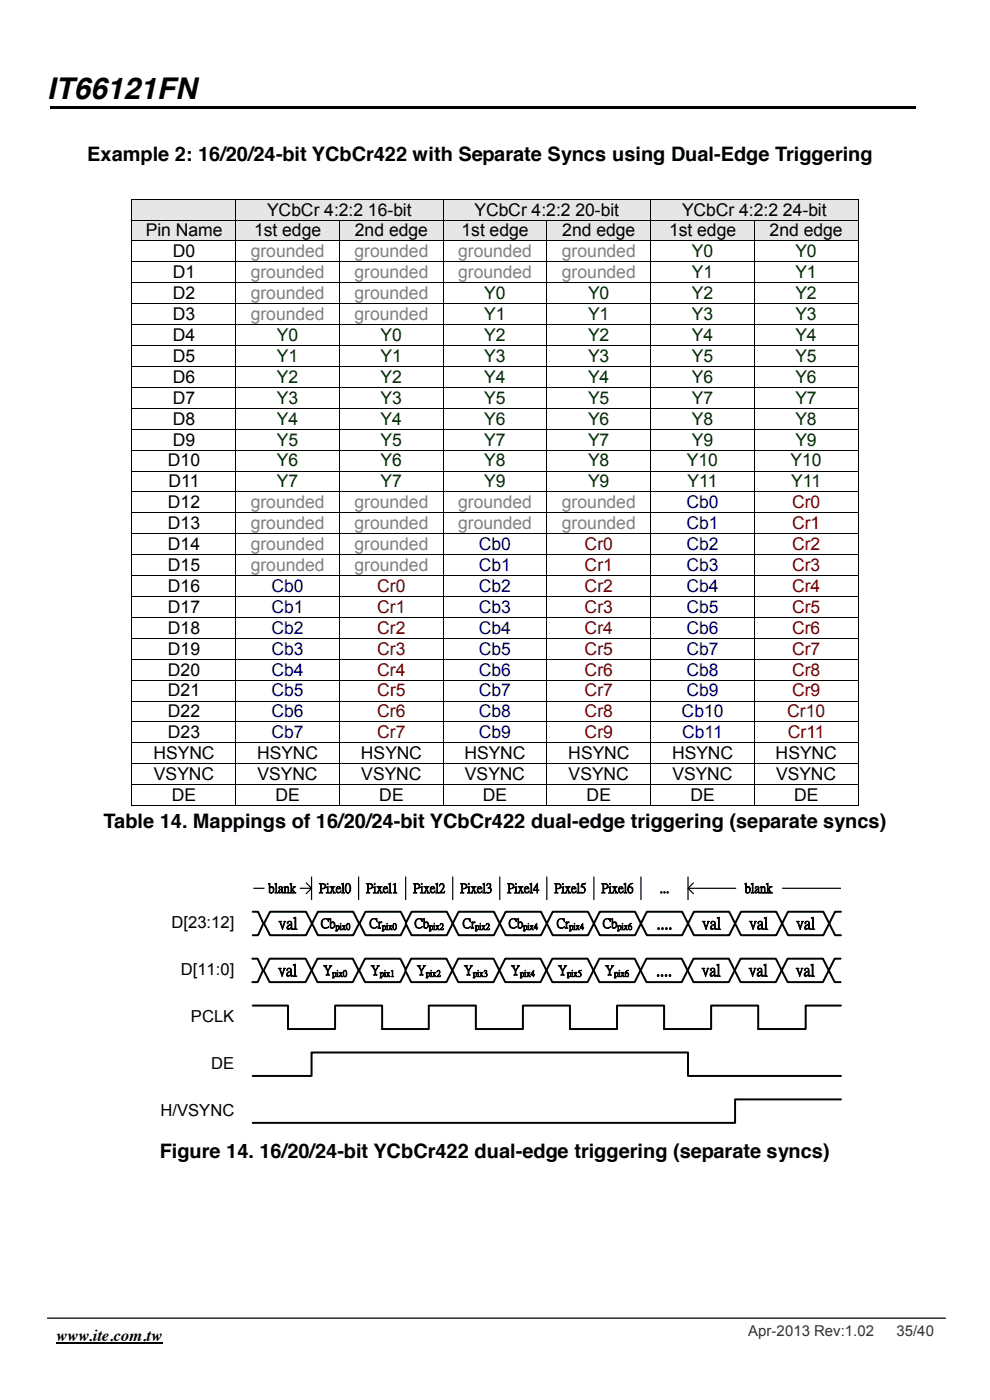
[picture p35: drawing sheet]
<svg xmlns="http://www.w3.org/2000/svg" width="210mm" height="297mm" viewBox="0 0 210 297" stroke-linecap="round" stroke-linejoin="round" font-family="sans-serif">
<defs><g id="words">
<text font-size="6.3" x="10" y="21.1">IT66121FN</text>
<g font-size="4.2">
<text x="18.5" y="34.2">Example 2: 16/20/24-bit YCbCr422 with Separate Syncs using Dual-Edge Triggering</text>
<text x="21.9" y="175.8">Table 14. Mappings of 16/20/24-bit YCbCr422 dual-edge triggering (separate syncs)</text>
<text x="33.9" y="245.6">Figure 14. 16/20/24-bit YCbCr422 dual-edge triggering (separate syncs)</text>
</g>
<g font-size="3.7">
<text x="56.6" y="45.7">YCbCr 4:2:2 16-bit</text>
<text x="100.6" y="45.7">YCbCr 4:2:2 20-bit</text>
<text x="144.7" y="45.7">YCbCr 4:2:2 24-bit</text>
<text x="30.9" y="50.2">Pin Name</text>
<text x="53.9" y="50.2">1st edge</text>
<text x="75.3" y="50.2">2nd edge</text>
<text x="97.9" y="50.2">1st edge</text>
<text x="119.3" y="50.2">2nd edge</text>
<text x="141.9" y="50.2">1st edge</text>
<text x="163.3" y="50.2">2nd edge</text>
<text x="36.7" y="54.6">D0</text>
<text x="36.7" y="59">D1</text>
<text x="36.7" y="63.5">D2</text>
<text x="36.7" y="67.9">D3</text>
<text x="36.7" y="72.4">D4</text>
<text x="36.7" y="76.8">D5</text>
<text x="36.7" y="81.2">D6</text>
<text x="36.7" y="85.6">D7</text>
<text x="36.7" y="90.1">D8</text>
<text x="36.7" y="94.5">D9</text>
<text x="35.6" y="99">D10</text>
<text x="35.6" y="107.8">D12</text>
<text x="35.8" y="103.4">D11</text>
<text x="35.6" y="112.3">D13</text>
<text x="35.6" y="116.7">D14</text>
<text x="35.6" y="121.1">D15</text>
<text x="35.6" y="125.6">D16</text>
<text x="35.6" y="130">D17</text>
<text x="35.6" y="134.5">D18</text>
<text x="35.6" y="138.9">D19</text>
<text x="35.6" y="143.3">D20</text>
<text x="35.6" y="147.8">D21</text>
<text x="35.6" y="152.2">D22</text>
<text x="32.6" y="161.1">HSYNC</text>
<text x="35.6" y="156.7">D23</text>
<text x="54.5" y="161.1">HSYNC</text>
<text x="76.6" y="161.1">HSYNC</text>
<text x="98.5" y="161.1">HSYNC</text>
<text x="120.5" y="161.1">HSYNC</text>
<text x="142.6" y="161.1">HSYNC</text>
<text x="164.5" y="161.1">HSYNC</text>
<text x="32.6" y="165.5">VSYNC</text>
<text x="54.6" y="165.5">VSYNC</text>
<text x="76.6" y="165.5">VSYNC</text>
<text x="98.6" y="165.5">VSYNC</text>
<text x="120.6" y="165.5">VSYNC</text>
<text x="142.6" y="165.5">VSYNC</text>
<text x="164.6" y="165.5">VSYNC</text>
<text x="36.5" y="170">DE</text>
<text x="58.4" y="170">DE</text>
<text x="80.5" y="170">DE</text>
<text x="102.4" y="170">DE</text>
<text x="124.4" y="170">DE</text>
<text x="146.5" y="170">DE</text>
<text x="168.4" y="170">DE</text>
</g>
<g font-size="3.7" fill="#808080">
<text x="53.2" y="54.6">grounded</text>
<text x="53.2" y="59">grounded</text>
<text x="75.2" y="54.6">grounded</text>
<text x="75.2" y="59">grounded</text>
<text x="97.2" y="54.6">grounded</text>
<text x="97.2" y="59">grounded</text>
<text x="119.2" y="54.6">grounded</text>
<text x="119.2" y="59">grounded</text>
<text x="53.2" y="63.5">grounded</text>
<text x="75.2" y="63.5">grounded</text>
<text x="53.2" y="67.9">grounded</text>
<text x="75.2" y="67.9">grounded</text>
<text x="53.2" y="107.8">grounded</text>
<text x="75.2" y="107.8">grounded</text>
<text x="97.2" y="107.8">grounded</text>
<text x="119.2" y="107.8">grounded</text>
<text x="53.2" y="112.3">grounded</text>
<text x="75.2" y="112.3">grounded</text>
<text x="97.2" y="112.3">grounded</text>
<text x="119.2" y="112.3">grounded</text>
<text x="53.2" y="116.7">grounded</text>
<text x="75.2" y="116.7">grounded</text>
<text x="53.2" y="121.1">grounded</text>
<text x="75.2" y="121.1">grounded</text>
</g>
<g font-size="3.7" fill="#030">
<text x="146.8" y="54.6">Y0</text>
<text x="146.8" y="59">Y1</text>
<text x="168.7" y="54.6">Y0</text>
<text x="168.7" y="59">Y1</text>
<text x="102.7" y="63.5">Y0</text>
<text x="124.7" y="63.5">Y0</text>
<text x="146.8" y="63.5">Y2</text>
<text x="168.7" y="63.5">Y2</text>
<text x="102.7" y="67.9">Y1</text>
<text x="124.7" y="67.9">Y1</text>
<text x="146.8" y="67.9">Y3</text>
<text x="168.7" y="67.9">Y3</text>
<text x="58.7" y="72.4">Y0</text>
<text x="58.7" y="76.8">Y1</text>
<text x="80.7" y="72.4">Y0</text>
<text x="80.7" y="76.8">Y1</text>
<text x="102.7" y="72.4">Y2</text>
<text x="102.7" y="76.8">Y3</text>
<text x="124.7" y="72.4">Y2</text>
<text x="124.7" y="76.8">Y3</text>
<text x="146.8" y="72.4">Y4</text>
<text x="146.8" y="76.8">Y5</text>
<text x="168.7" y="72.4">Y4</text>
<text x="168.7" y="76.8">Y5</text>
<text x="58.7" y="81.2">Y2</text>
<text x="80.7" y="81.2">Y2</text>
<text x="102.7" y="81.2">Y4</text>
<text x="124.7" y="81.2">Y4</text>
<text x="146.8" y="81.2">Y6</text>
<text x="168.7" y="81.2">Y6</text>
<text x="58.7" y="85.6">Y3</text>
<text x="80.7" y="85.6">Y3</text>
<text x="102.7" y="85.6">Y5</text>
<text x="124.7" y="85.6">Y5</text>
<text x="146.8" y="85.6">Y7</text>
<text x="168.7" y="85.6">Y7</text>
<text x="58.7" y="90.1">Y4</text>
<text x="58.7" y="94.5">Y5</text>
<text x="80.7" y="90.1">Y4</text>
<text x="80.7" y="94.5">Y5</text>
<text x="102.7" y="90.1">Y6</text>
<text x="102.7" y="94.5">Y7</text>
<text x="124.7" y="90.1">Y6</text>
<text x="124.7" y="94.5">Y7</text>
<text x="146.8" y="90.1">Y8</text>
<text x="146.8" y="94.5">Y9</text>
<text x="168.7" y="90.1">Y8</text>
<text x="168.7" y="94.5">Y9</text>
<text x="58.7" y="99">Y6</text>
<text x="80.7" y="99">Y6</text>
<text x="102.7" y="99">Y8</text>
<text x="124.7" y="99">Y8</text>
<text x="145.7" y="99">Y10</text>
<text x="167.7" y="99">Y10</text>
<text x="58.7" y="103.4">Y7</text>
<text x="80.7" y="103.4">Y7</text>
<text x="102.7" y="103.4">Y9</text>
<text x="124.7" y="103.4">Y9</text>
<text x="145.9" y="103.4">Y11</text>
<text x="167.8" y="103.4">Y11</text>
</g>
<g font-size="3.7" fill="#000080">
<text x="145.6" y="107.8">Cb0</text>
<text x="145.6" y="112.3">Cb1</text>
<text x="101.6" y="116.7">Cb0</text>
<text x="145.6" y="116.7">Cb2</text>
<text x="57.6" y="125.6">Cb0</text>
<text x="101.6" y="121.1">Cb1</text>
<text x="101.6" y="125.6">Cb2</text>
<text x="145.6" y="121.1">Cb3</text>
<text x="145.6" y="125.6">Cb4</text>
<text x="57.6" y="130">Cb1</text>
<text x="101.6" y="130">Cb3</text>
<text x="145.6" y="130">Cb5</text>
<text x="57.6" y="134.5">Cb2</text>
<text x="101.6" y="134.5">Cb4</text>
<text x="145.6" y="134.5">Cb6</text>
<text x="57.6" y="138.9">Cb3</text>
<text x="57.6" y="143.3">Cb4</text>
<text x="101.6" y="138.9">Cb5</text>
<text x="101.6" y="143.3">Cb6</text>
<text x="145.6" y="138.9">Cb7</text>
<text x="145.6" y="143.3">Cb8</text>
<text x="57.6" y="147.8">Cb5</text>
<text x="101.6" y="147.8">Cb7</text>
<text x="145.6" y="147.8">Cb9</text>
<text x="57.6" y="152.2">Cb6</text>
<text x="101.6" y="152.2">Cb8</text>
<text x="144.6" y="152.2">Cb10</text>
<text x="57.6" y="156.7">Cb7</text>
<text x="101.6" y="156.7">Cb9</text>
<text x="144.7" y="156.7">Cb11</text>
</g>
<g font-size="3.7" fill="#800000">
<text x="168" y="107.8">Cr0</text>
<text x="168" y="112.3">Cr1</text>
<text x="124" y="116.7">Cr0</text>
<text x="168" y="116.7">Cr2</text>
<text x="80" y="125.6">Cr0</text>
<text x="124" y="121.1">Cr1</text>
<text x="124" y="125.6">Cr2</text>
<text x="168" y="121.1">Cr3</text>
<text x="168" y="125.6">Cr4</text>
<text x="80" y="130">Cr1</text>
<text x="124" y="130">Cr3</text>
<text x="168" y="130">Cr5</text>
<text x="80" y="134.5">Cr2</text>
<text x="124" y="134.5">Cr4</text>
<text x="168" y="134.5">Cr6</text>
<text x="80" y="138.9">Cr3</text>
<text x="80" y="143.3">Cr4</text>
<text x="124" y="138.9">Cr5</text>
<text x="124" y="143.3">Cr6</text>
<text x="168" y="138.9">Cr7</text>
<text x="168" y="143.3">Cr8</text>
<text x="80" y="147.8">Cr5</text>
<text x="124" y="147.8">Cr7</text>
<text x="168" y="147.8">Cr9</text>
<text x="80" y="152.2">Cr6</text>
<text x="124" y="152.2">Cr8</text>
<text x="167" y="152.2">Cr10</text>
<text x="80" y="156.7">Cr7</text>
<text x="124" y="156.7">Cr9</text>
<text x="167.1" y="156.7">Cr11</text>
</g>
<g font-size="3.5">
<text x="36.4" y="197">D[23:12]</text>
<text x="59.1" y="197">val</text>
<text x="139.3" y="197">....</text>
<text x="148.9" y="197">val</text>
<text x="158.9" y="197">val</text>
<text x="168.9" y="197">val</text>
<text x="38.4" y="206.9">D[11:0]</text>
<text x="59" y="206.9">val</text>
<text x="139.2" y="206.9">....</text>
<text x="148.8" y="206.9">val</text>
<text x="158.8" y="206.9">val</text>
<text x="168.8" y="206.9">val</text>
<text x="40.5" y="216.9">PCLK</text>
<text x="44.8" y="226.8">DE</text>
<text x="34.1" y="236.8">H/VSYNC</text>
<text x="11.9" y="284.5">www.ite.com.tw</text>
</g>
<g font-size="3.2" fill="#333">
<text x="158.7" y="283.5">Apr-2013 Rev:1.02</text>
<text x="190.2" y="283.5">35/40</text>
</g>
<g font-size="2.8">
<text x="56.9" y="189.3">blank</text>
<text x="67.7" y="189.3">Pixel0</text>
<text x="77.7" y="189.3">Pixel1</text>
<text x="87.7" y="189.3">Pixel2</text>
<text x="97.6" y="189.3">Pixel3</text>
<text x="107.6" y="189.3">Pixel4</text>
<text x="117.6" y="189.3">Pixel5</text>
<text x="127.6" y="189.3">Pixel6</text>
<text x="140" y="189.3">...</text>
<text x="158" y="189.3">blank</text>
<text x="68.1" y="196.8">Cb</text>
<text x="78.4" y="196.8">Cr</text>
<text x="87.9" y="196.8">Cb</text>
<text x="98.1" y="196.8">Cr</text>
<text x="107.9" y="196.8">Cb</text>
<text x="118.1" y="196.8">Cr</text>
<text x="127.9" y="196.8">Cb</text>
<text x="68.6" y="206.7">Y</text>
<text x="78.7" y="206.7">Y</text>
<text x="88.4" y="206.7">Y</text>
<text x="98.4" y="206.7">Y</text>
<text x="108.4" y="206.7">Y</text>
<text x="118.4" y="206.7">Y</text>
<text x="128.4" y="206.7">Y</text>
</g>
<g font-size="1.9">
<text x="71.2" y="197.2">pix0</text>
<text x="81" y="197.2">pix0</text>
<text x="91" y="197.2">pix2</text>
<text x="100.8" y="197.2">pix2</text>
<text x="111" y="197.2">pix4</text>
<text x="120.8" y="197.2">pix4</text>
<text x="131" y="197.2">pix6</text>
<text x="70.5" y="207.1">pix0</text>
<text x="80.6" y="207.1">pix1</text>
<text x="90.3" y="207.1">pix2</text>
<text x="100.3" y="207.1">pix3</text>
<text x="110.3" y="207.1">pix4</text>
<text x="120.3" y="207.1">pix5</text>
<text x="130.3" y="207.1">pix6</text>
</g>
</g></defs>
<path d="M10.6 22.5h183.6v.5h-183.6z" fill-rule="evenodd" fill="#000"/>
<path d="M11.9 285h22.5" fill="none" stroke="#000" stroke-width=".34"/>
<g fill="#fff">
<path d="M9.9 273h.2v.2h-.2z" fill-rule="evenodd"/>
<path d="M9.9 273h.2v.2h-.2z" fill-rule="evenodd"/>
<path d="M10.1 273h126.6v.2h-126.6z" fill-rule="evenodd"/>
<path d="M136.7 273h.1v.2h-.1z" fill-rule="evenodd"/>
<path d="M136.8 273h63.1v.2h-63.1z" fill-rule="evenodd"/>
<path d="M199.9 273h.2v.2h-.2z" fill-rule="evenodd"/>
<path d="M199.9 273h.2v.2h-.2z" fill-rule="evenodd"/>
<path d="M9.9 273.2h.2v14.6h-.2z" fill-rule="evenodd"/>
<path d="M9.9 287.8h.2v.2h-.2z" fill-rule="evenodd"/>
<path d="M9.9 287.8h.2v.2h-.2z" fill-rule="evenodd"/>
<path d="M10.1 287.8h126.6v.2h-126.6z" fill-rule="evenodd"/>
<path d="M136.7 273.2h.1v14.6h-.1z" fill-rule="evenodd"/>
<path d="M136.7 287.8h.1v.2h-.1z" fill-rule="evenodd"/>
<path d="M136.8 287.8h63.1v.2h-63.1z" fill-rule="evenodd"/>
<path d="M199.9 273.2h.2v14.6h-.2z" fill-rule="evenodd"/>
<path d="M199.9 287.8h.2v.2h-.2z" fill-rule="evenodd"/>
<path d="M199.9 287.8h.2v.2h-.2z" fill-rule="evenodd"/>
</g>
<path d="M10.1 279.6h190.5" fill="none" stroke="#000" stroke-width=".26"/>
<g fill="#e6e6e6">
<path d="M28.1 42.3h1.8v4.3h-1.8z" fill-rule="evenodd"/>
<path d="M48.1 42.3h1.8v4.3h-1.8z" fill-rule="evenodd"/>
<path d="M29.9 42.3h18.2v4.3h-18.2z" fill-rule="evenodd"/>
<path d="M50.1 42.3h1.8v4.3h-1.8z" fill-rule="evenodd"/>
<path d="M92.1 42.3h1.8v4.3h-1.8z" fill-rule="evenodd"/>
<path d="M51.9 42.3h40.2v4.3h-40.2z" fill-rule="evenodd"/>
<path d="M94.1 42.3h1.8v4.3h-1.8z" fill-rule="evenodd"/>
<path d="M136.1 42.3h1.8v4.3h-1.8z" fill-rule="evenodd"/>
<path d="M95.9 42.3h40.2v4.3h-40.2z" fill-rule="evenodd"/>
<path d="M138.1 42.3h1.8v4.3h-1.8z" fill-rule="evenodd"/>
<path d="M180.1 42.3h1.8v4.3h-1.8z" fill-rule="evenodd"/>
<path d="M139.9 42.3h40.2v4.3h-40.2z" fill-rule="evenodd"/>
</g>
<g fill="#000">
<path d="M27.9 42.2h.2v.1h-.2z" fill-rule="evenodd"/>
<path d="M27.9 42.2h.2v.1h-.2z" fill-rule="evenodd"/>
<path d="M49.9 42.2h.2v.1h-.2z" fill-rule="evenodd"/>
<path d="M93.9 42.2h.2v.1h-.2z" fill-rule="evenodd"/>
<path d="M137.9 42.2h.2v.1h-.2z" fill-rule="evenodd"/>
<path d="M181.9 42.2h.2v.1h-.2z" fill-rule="evenodd"/>
<path d="M181.9 42.2h.2v.1h-.2z" fill-rule="evenodd"/>
</g>
<path d="M28 42.3v4.3M28.1 42.3h21.8M50 42.3v4.3M50.1 42.3h43.8M94 42.3v4.3M94.1 42.3h43.8M138 42.3v4.3M138.1 42.3h43.8M182 42.3v4.3" fill="none" stroke="#000" stroke-width=".21"/>
<g fill="#e6e6e6">
<path d="M28.1 46.8h1.8v4.2h-1.8z" fill-rule="evenodd"/>
<path d="M48.1 46.8h1.8v4.2h-1.8z" fill-rule="evenodd"/>
<path d="M29.9 46.8h18.2v4.2h-18.2z" fill-rule="evenodd"/>
<path d="M50.1 46.8h1.8v4.2h-1.8z" fill-rule="evenodd"/>
<path d="M70.1 46.8h1.8v4.2h-1.8z" fill-rule="evenodd"/>
<path d="M51.9 46.8h18.2v4.2h-18.2z" fill-rule="evenodd"/>
<path d="M72.1 46.8h1.8v4.2h-1.8z" fill-rule="evenodd"/>
<path d="M92.1 46.8h1.8v4.2h-1.8z" fill-rule="evenodd"/>
<path d="M73.9 46.8h18.2v4.2h-18.2z" fill-rule="evenodd"/>
<path d="M94.1 46.8h1.8v4.2h-1.8z" fill-rule="evenodd"/>
<path d="M114.1 46.8h1.8v4.2h-1.8z" fill-rule="evenodd"/>
<path d="M95.9 46.8h18.2v4.2h-18.2z" fill-rule="evenodd"/>
<path d="M116.1 46.8h1.8v4.2h-1.8z" fill-rule="evenodd"/>
<path d="M136.1 46.8h1.8v4.2h-1.8z" fill-rule="evenodd"/>
<path d="M117.9 46.8h18.2v4.2h-18.2z" fill-rule="evenodd"/>
<path d="M138.1 46.8h1.8v4.2h-1.8z" fill-rule="evenodd"/>
<path d="M158.1 46.8h1.8v4.2h-1.8z" fill-rule="evenodd"/>
<path d="M139.9 46.8h18.2v4.2h-18.2z" fill-rule="evenodd"/>
<path d="M160.1 46.8h1.8v4.2h-1.8z" fill-rule="evenodd"/>
<path d="M180.1 46.8h1.8v4.2h-1.8z" fill-rule="evenodd"/>
<path d="M161.9 46.8h18.2v4.2h-18.2z" fill-rule="evenodd"/>
</g>
<g fill="#000">
<path d="M27.9 46.6h.2v.2h-.2z" fill-rule="evenodd"/>
<path d="M27.9 51h.2v.2h-.2z" fill-rule="evenodd"/>
<path d="M27.9 55.5h.2v.1h-.2z" fill-rule="evenodd"/>
<path d="M49.9 46.6h.2v.2h-.2z" fill-rule="evenodd"/>
<path d="M49.9 51h.2v.2h-.2z" fill-rule="evenodd"/>
<path d="M49.9 55.5h.2v.1h-.2z" fill-rule="evenodd"/>
<path d="M71.9 46.6h.2v.2h-.2z" fill-rule="evenodd"/>
<path d="M71.9 51h.2v.2h-.2z" fill-rule="evenodd"/>
<path d="M71.9 55.5h.2v.1h-.2z" fill-rule="evenodd"/>
<path d="M93.9 46.6h.2v.2h-.2z" fill-rule="evenodd"/>
<path d="M93.9 51h.2v.2h-.2z" fill-rule="evenodd"/>
<path d="M93.9 55.5h.2v.1h-.2z" fill-rule="evenodd"/>
<path d="M115.9 46.6h.2v.2h-.2z" fill-rule="evenodd"/>
<path d="M115.9 51h.2v.2h-.2z" fill-rule="evenodd"/>
<path d="M115.9 55.5h.2v.1h-.2z" fill-rule="evenodd"/>
<path d="M137.9 46.6h.2v.2h-.2z" fill-rule="evenodd"/>
<path d="M137.9 51h.2v.2h-.2z" fill-rule="evenodd"/>
<path d="M137.9 55.5h.2v.1h-.2z" fill-rule="evenodd"/>
<path d="M159.9 46.6h.2v.2h-.2z" fill-rule="evenodd"/>
<path d="M159.9 51h.2v.2h-.2z" fill-rule="evenodd"/>
<path d="M159.9 55.5h.2v.1h-.2z" fill-rule="evenodd"/>
<path d="M181.9 46.6h.2v.2h-.2z" fill-rule="evenodd"/>
<path d="M181.9 51h.2v.2h-.2z" fill-rule="evenodd"/>
<path d="M181.9 55.5h.2v.1h-.2z" fill-rule="evenodd"/>
<path d="M27.9 59.9h.2v.2h-.2z" fill-rule="evenodd"/>
<path d="M27.9 64.4h.2v.1h-.2z" fill-rule="evenodd"/>
<path d="M27.9 68.8h.2v.2h-.2z" fill-rule="evenodd"/>
<path d="M27.9 73.2h.2v.2h-.2z" fill-rule="evenodd"/>
<path d="M27.9 77.6h.2v.2h-.2z" fill-rule="evenodd"/>
<path d="M49.9 59.9h.2v.2h-.2z" fill-rule="evenodd"/>
<path d="M49.9 64.4h.2v.1h-.2z" fill-rule="evenodd"/>
<path d="M49.9 68.8h.2v.2h-.2z" fill-rule="evenodd"/>
<path d="M49.9 73.2h.2v.2h-.2z" fill-rule="evenodd"/>
<path d="M49.9 77.6h.2v.2h-.2z" fill-rule="evenodd"/>
<path d="M71.9 59.9h.2v.2h-.2z" fill-rule="evenodd"/>
<path d="M71.9 64.4h.2v.1h-.2z" fill-rule="evenodd"/>
<path d="M71.9 68.8h.2v.2h-.2z" fill-rule="evenodd"/>
<path d="M71.9 73.2h.2v.2h-.2z" fill-rule="evenodd"/>
<path d="M71.9 77.6h.2v.2h-.2z" fill-rule="evenodd"/>
<path d="M93.9 59.9h.2v.2h-.2z" fill-rule="evenodd"/>
<path d="M93.9 64.4h.2v.1h-.2z" fill-rule="evenodd"/>
<path d="M93.9 68.8h.2v.2h-.2z" fill-rule="evenodd"/>
<path d="M93.9 73.2h.2v.2h-.2z" fill-rule="evenodd"/>
<path d="M93.9 77.6h.2v.2h-.2z" fill-rule="evenodd"/>
<path d="M115.9 59.9h.2v.2h-.2z" fill-rule="evenodd"/>
<path d="M115.9 64.4h.2v.1h-.2z" fill-rule="evenodd"/>
<path d="M115.9 68.8h.2v.2h-.2z" fill-rule="evenodd"/>
<path d="M115.9 73.2h.2v.2h-.2z" fill-rule="evenodd"/>
<path d="M115.9 77.6h.2v.2h-.2z" fill-rule="evenodd"/>
<path d="M137.9 59.9h.2v.2h-.2z" fill-rule="evenodd"/>
<path d="M137.9 64.4h.2v.1h-.2z" fill-rule="evenodd"/>
<path d="M137.9 68.8h.2v.2h-.2z" fill-rule="evenodd"/>
<path d="M137.9 73.2h.2v.2h-.2z" fill-rule="evenodd"/>
<path d="M137.9 77.6h.2v.2h-.2z" fill-rule="evenodd"/>
<path d="M159.9 59.9h.2v.2h-.2z" fill-rule="evenodd"/>
<path d="M159.9 64.4h.2v.1h-.2z" fill-rule="evenodd"/>
<path d="M159.9 68.8h.2v.2h-.2z" fill-rule="evenodd"/>
<path d="M159.9 73.2h.2v.2h-.2z" fill-rule="evenodd"/>
<path d="M159.9 77.6h.2v.2h-.2z" fill-rule="evenodd"/>
<path d="M181.9 59.9h.2v.2h-.2z" fill-rule="evenodd"/>
<path d="M181.9 64.4h.2v.1h-.2z" fill-rule="evenodd"/>
<path d="M181.9 68.8h.2v.2h-.2z" fill-rule="evenodd"/>
<path d="M181.9 73.2h.2v.2h-.2z" fill-rule="evenodd"/>
<path d="M181.9 77.6h.2v.2h-.2z" fill-rule="evenodd"/>
<path d="M27.9 82.1h.2v.2h-.2z" fill-rule="evenodd"/>
<path d="M27.9 86.5h.2v.2h-.2z" fill-rule="evenodd"/>
<path d="M27.9 90.9h.2v.2h-.2z" fill-rule="evenodd"/>
<path d="M27.9 95.4h.2v.2h-.2z" fill-rule="evenodd"/>
<path d="M49.9 82.1h.2v.2h-.2z" fill-rule="evenodd"/>
<path d="M49.9 86.5h.2v.2h-.2z" fill-rule="evenodd"/>
<path d="M49.9 90.9h.2v.2h-.2z" fill-rule="evenodd"/>
<path d="M49.9 95.4h.2v.2h-.2z" fill-rule="evenodd"/>
<path d="M71.9 82.1h.2v.2h-.2z" fill-rule="evenodd"/>
<path d="M71.9 86.5h.2v.2h-.2z" fill-rule="evenodd"/>
<path d="M71.9 90.9h.2v.2h-.2z" fill-rule="evenodd"/>
<path d="M71.9 95.4h.2v.2h-.2z" fill-rule="evenodd"/>
<path d="M93.9 82.1h.2v.2h-.2z" fill-rule="evenodd"/>
<path d="M93.9 86.5h.2v.2h-.2z" fill-rule="evenodd"/>
<path d="M93.9 90.9h.2v.2h-.2z" fill-rule="evenodd"/>
<path d="M93.9 95.4h.2v.2h-.2z" fill-rule="evenodd"/>
<path d="M115.9 82.1h.2v.2h-.2z" fill-rule="evenodd"/>
<path d="M115.9 86.5h.2v.2h-.2z" fill-rule="evenodd"/>
<path d="M115.9 90.9h.2v.2h-.2z" fill-rule="evenodd"/>
<path d="M115.9 95.4h.2v.2h-.2z" fill-rule="evenodd"/>
<path d="M137.9 82.1h.2v.2h-.2z" fill-rule="evenodd"/>
<path d="M137.9 86.5h.2v.2h-.2z" fill-rule="evenodd"/>
<path d="M137.9 90.9h.2v.2h-.2z" fill-rule="evenodd"/>
<path d="M137.9 95.4h.2v.2h-.2z" fill-rule="evenodd"/>
<path d="M159.9 82.1h.2v.2h-.2z" fill-rule="evenodd"/>
<path d="M159.9 86.5h.2v.2h-.2z" fill-rule="evenodd"/>
<path d="M159.9 90.9h.2v.2h-.2z" fill-rule="evenodd"/>
<path d="M159.9 95.4h.2v.2h-.2z" fill-rule="evenodd"/>
<path d="M181.9 82.1h.2v.2h-.2z" fill-rule="evenodd"/>
<path d="M181.9 86.5h.2v.2h-.2z" fill-rule="evenodd"/>
<path d="M181.9 90.9h.2v.2h-.2z" fill-rule="evenodd"/>
<path d="M181.9 95.4h.2v.2h-.2z" fill-rule="evenodd"/>
<path d="M27.9 99.8h.2v.2h-.2z" fill-rule="evenodd"/>
<path d="M27.9 104.3h.2v.2h-.2z" fill-rule="evenodd"/>
<path d="M27.9 108.7h.2v.2h-.2z" fill-rule="evenodd"/>
<path d="M27.9 113.1h.2v.2h-.2z" fill-rule="evenodd"/>
<path d="M27.9 117.6h.2v.1h-.2z" fill-rule="evenodd"/>
<path d="M49.9 99.8h.2v.2h-.2z" fill-rule="evenodd"/>
<path d="M49.9 104.3h.2v.2h-.2z" fill-rule="evenodd"/>
<path d="M49.9 108.7h.2v.2h-.2z" fill-rule="evenodd"/>
<path d="M49.9 113.1h.2v.2h-.2z" fill-rule="evenodd"/>
<path d="M49.9 117.6h.2v.1h-.2z" fill-rule="evenodd"/>
<path d="M71.9 99.8h.2v.2h-.2z" fill-rule="evenodd"/>
<path d="M71.9 104.3h.2v.2h-.2z" fill-rule="evenodd"/>
<path d="M71.9 108.7h.2v.2h-.2z" fill-rule="evenodd"/>
<path d="M71.9 113.1h.2v.2h-.2z" fill-rule="evenodd"/>
<path d="M71.9 117.6h.2v.1h-.2z" fill-rule="evenodd"/>
<path d="M93.9 99.8h.2v.2h-.2z" fill-rule="evenodd"/>
<path d="M93.9 104.3h.2v.2h-.2z" fill-rule="evenodd"/>
<path d="M93.9 108.7h.2v.2h-.2z" fill-rule="evenodd"/>
<path d="M93.9 113.1h.2v.2h-.2z" fill-rule="evenodd"/>
<path d="M93.9 117.6h.2v.1h-.2z" fill-rule="evenodd"/>
<path d="M115.9 99.8h.2v.2h-.2z" fill-rule="evenodd"/>
<path d="M115.9 104.3h.2v.2h-.2z" fill-rule="evenodd"/>
<path d="M115.9 108.7h.2v.2h-.2z" fill-rule="evenodd"/>
<path d="M115.9 113.1h.2v.2h-.2z" fill-rule="evenodd"/>
<path d="M115.9 117.6h.2v.1h-.2z" fill-rule="evenodd"/>
<path d="M137.9 99.8h.2v.2h-.2z" fill-rule="evenodd"/>
<path d="M137.9 104.3h.2v.2h-.2z" fill-rule="evenodd"/>
<path d="M137.9 108.7h.2v.2h-.2z" fill-rule="evenodd"/>
<path d="M137.9 113.1h.2v.2h-.2z" fill-rule="evenodd"/>
<path d="M137.9 117.6h.2v.1h-.2z" fill-rule="evenodd"/>
<path d="M159.9 99.8h.2v.2h-.2z" fill-rule="evenodd"/>
<path d="M159.9 104.3h.2v.2h-.2z" fill-rule="evenodd"/>
<path d="M159.9 108.7h.2v.2h-.2z" fill-rule="evenodd"/>
<path d="M159.9 113.1h.2v.2h-.2z" fill-rule="evenodd"/>
<path d="M159.9 117.6h.2v.1h-.2z" fill-rule="evenodd"/>
<path d="M181.9 99.8h.2v.2h-.2z" fill-rule="evenodd"/>
<path d="M181.9 104.3h.2v.2h-.2z" fill-rule="evenodd"/>
<path d="M181.9 108.7h.2v.2h-.2z" fill-rule="evenodd"/>
<path d="M181.9 113.1h.2v.2h-.2z" fill-rule="evenodd"/>
<path d="M181.9 117.6h.2v.1h-.2z" fill-rule="evenodd"/>
<path d="M27.9 122h.2v.2h-.2z" fill-rule="evenodd"/>
<path d="M27.9 126.5h.2v.1h-.2z" fill-rule="evenodd"/>
<path d="M27.9 130.9h.2v.2h-.2z" fill-rule="evenodd"/>
<path d="M27.9 135.3h.2v.2h-.2z" fill-rule="evenodd"/>
<path d="M27.9 139.8h.2v.1h-.2z" fill-rule="evenodd"/>
<path d="M49.9 122h.2v.2h-.2z" fill-rule="evenodd"/>
<path d="M49.9 126.5h.2v.1h-.2z" fill-rule="evenodd"/>
<path d="M49.9 130.9h.2v.2h-.2z" fill-rule="evenodd"/>
<path d="M49.9 135.3h.2v.2h-.2z" fill-rule="evenodd"/>
<path d="M49.9 139.8h.2v.1h-.2z" fill-rule="evenodd"/>
<path d="M71.9 122h.2v.2h-.2z" fill-rule="evenodd"/>
<path d="M71.9 126.5h.2v.1h-.2z" fill-rule="evenodd"/>
<path d="M71.9 130.9h.2v.2h-.2z" fill-rule="evenodd"/>
<path d="M71.9 135.3h.2v.2h-.2z" fill-rule="evenodd"/>
<path d="M71.9 139.8h.2v.1h-.2z" fill-rule="evenodd"/>
<path d="M93.9 122h.2v.2h-.2z" fill-rule="evenodd"/>
<path d="M93.9 126.5h.2v.1h-.2z" fill-rule="evenodd"/>
<path d="M93.9 130.9h.2v.2h-.2z" fill-rule="evenodd"/>
<path d="M93.9 135.3h.2v.2h-.2z" fill-rule="evenodd"/>
<path d="M93.9 139.8h.2v.1h-.2z" fill-rule="evenodd"/>
<path d="M115.9 122h.2v.2h-.2z" fill-rule="evenodd"/>
<path d="M115.9 126.5h.2v.1h-.2z" fill-rule="evenodd"/>
<path d="M115.9 130.9h.2v.2h-.2z" fill-rule="evenodd"/>
<path d="M115.9 135.3h.2v.2h-.2z" fill-rule="evenodd"/>
<path d="M115.9 139.8h.2v.1h-.2z" fill-rule="evenodd"/>
<path d="M137.9 122h.2v.2h-.2z" fill-rule="evenodd"/>
<path d="M137.9 126.5h.2v.1h-.2z" fill-rule="evenodd"/>
<path d="M137.9 130.9h.2v.2h-.2z" fill-rule="evenodd"/>
<path d="M137.9 135.3h.2v.2h-.2z" fill-rule="evenodd"/>
<path d="M137.9 139.8h.2v.1h-.2z" fill-rule="evenodd"/>
<path d="M159.9 122h.2v.2h-.2z" fill-rule="evenodd"/>
<path d="M159.9 126.5h.2v.1h-.2z" fill-rule="evenodd"/>
<path d="M159.9 130.9h.2v.2h-.2z" fill-rule="evenodd"/>
<path d="M159.9 135.3h.2v.2h-.2z" fill-rule="evenodd"/>
<path d="M159.9 139.8h.2v.1h-.2z" fill-rule="evenodd"/>
<path d="M181.9 122h.2v.2h-.2z" fill-rule="evenodd"/>
<path d="M181.9 126.5h.2v.1h-.2z" fill-rule="evenodd"/>
<path d="M181.9 130.9h.2v.2h-.2z" fill-rule="evenodd"/>
<path d="M181.9 135.3h.2v.2h-.2z" fill-rule="evenodd"/>
<path d="M181.9 139.8h.2v.1h-.2z" fill-rule="evenodd"/>
<path d="M27.9 144.2h.2v.2h-.2z" fill-rule="evenodd"/>
<path d="M27.9 148.6h.2v.2h-.2z" fill-rule="evenodd"/>
<path d="M27.9 153.1h.2v.1h-.2z" fill-rule="evenodd"/>
<path d="M27.9 157.5h.2v.2h-.2z" fill-rule="evenodd"/>
<path d="M49.9 144.2h.2v.2h-.2z" fill-rule="evenodd"/>
<path d="M49.9 148.6h.2v.2h-.2z" fill-rule="evenodd"/>
<path d="M49.9 153.1h.2v.1h-.2z" fill-rule="evenodd"/>
<path d="M49.9 157.5h.2v.2h-.2z" fill-rule="evenodd"/>
<path d="M71.9 144.2h.2v.2h-.2z" fill-rule="evenodd"/>
<path d="M71.9 148.6h.2v.2h-.2z" fill-rule="evenodd"/>
<path d="M71.9 153.1h.2v.1h-.2z" fill-rule="evenodd"/>
<path d="M71.9 157.5h.2v.2h-.2z" fill-rule="evenodd"/>
<path d="M93.9 144.2h.2v.2h-.2z" fill-rule="evenodd"/>
<path d="M93.9 148.6h.2v.2h-.2z" fill-rule="evenodd"/>
<path d="M93.9 153.1h.2v.1h-.2z" fill-rule="evenodd"/>
<path d="M93.9 157.5h.2v.2h-.2z" fill-rule="evenodd"/>
<path d="M115.9 144.2h.2v.2h-.2z" fill-rule="evenodd"/>
<path d="M115.9 148.6h.2v.2h-.2z" fill-rule="evenodd"/>
<path d="M115.9 153.1h.2v.1h-.2z" fill-rule="evenodd"/>
<path d="M115.9 157.5h.2v.2h-.2z" fill-rule="evenodd"/>
<path d="M137.9 144.2h.2v.2h-.2z" fill-rule="evenodd"/>
<path d="M137.9 148.6h.2v.2h-.2z" fill-rule="evenodd"/>
<path d="M137.9 153.1h.2v.1h-.2z" fill-rule="evenodd"/>
<path d="M137.9 157.5h.2v.2h-.2z" fill-rule="evenodd"/>
<path d="M159.9 144.2h.2v.2h-.2z" fill-rule="evenodd"/>
<path d="M159.9 148.6h.2v.2h-.2z" fill-rule="evenodd"/>
<path d="M159.9 153.1h.2v.1h-.2z" fill-rule="evenodd"/>
<path d="M159.9 157.5h.2v.2h-.2z" fill-rule="evenodd"/>
<path d="M181.9 144.2h.2v.2h-.2z" fill-rule="evenodd"/>
<path d="M181.9 148.6h.2v.2h-.2z" fill-rule="evenodd"/>
<path d="M181.9 153.1h.2v.1h-.2z" fill-rule="evenodd"/>
<path d="M181.9 157.5h.2v.2h-.2z" fill-rule="evenodd"/>
<path d="M27.9 161.9h.2v.2h-.2z" fill-rule="evenodd"/>
<path d="M27.9 166.4h.2v.2h-.2z" fill-rule="evenodd"/>
<path d="M27.9 170.8h.2v.2h-.2z" fill-rule="evenodd"/>
<path d="M27.9 170.8h.2v.2h-.2z" fill-rule="evenodd"/>
<path d="M49.9 161.9h.2v.2h-.2z" fill-rule="evenodd"/>
<path d="M49.9 166.4h.2v.2h-.2z" fill-rule="evenodd"/>
<path d="M49.9 170.8h.2v.2h-.2z" fill-rule="evenodd"/>
<path d="M71.9 161.9h.2v.2h-.2z" fill-rule="evenodd"/>
<path d="M71.9 166.4h.2v.2h-.2z" fill-rule="evenodd"/>
<path d="M71.9 170.8h.2v.2h-.2z" fill-rule="evenodd"/>
<path d="M93.9 161.9h.2v.2h-.2z" fill-rule="evenodd"/>
<path d="M93.9 166.4h.2v.2h-.2z" fill-rule="evenodd"/>
<path d="M93.9 170.8h.2v.2h-.2z" fill-rule="evenodd"/>
<path d="M115.9 161.9h.2v.2h-.2z" fill-rule="evenodd"/>
<path d="M115.9 166.4h.2v.2h-.2z" fill-rule="evenodd"/>
<path d="M115.9 170.8h.2v.2h-.2z" fill-rule="evenodd"/>
<path d="M137.9 161.9h.2v.2h-.2z" fill-rule="evenodd"/>
<path d="M137.9 166.4h.2v.2h-.2z" fill-rule="evenodd"/>
<path d="M137.9 170.8h.2v.2h-.2z" fill-rule="evenodd"/>
<path d="M159.9 161.9h.2v.2h-.2z" fill-rule="evenodd"/>
<path d="M159.9 166.4h.2v.2h-.2z" fill-rule="evenodd"/>
<path d="M159.9 170.8h.2v.2h-.2z" fill-rule="evenodd"/>
<path d="M181.9 161.9h.2v.2h-.2z" fill-rule="evenodd"/>
<path d="M181.9 166.4h.2v.2h-.2z" fill-rule="evenodd"/>
<path d="M181.9 170.8h.2v.2h-.2z" fill-rule="evenodd"/>
<path d="M181.9 170.8h.2v.2h-.2z" fill-rule="evenodd"/>
</g>
<g fill="none" stroke="#000" stroke-width=".21">
<path d="M28 46.8v4.2M28 51.2v4.3M28 55.6v4.3M28.1 46.7h21.8M28.1 51.1h21.8M28.1 55.5h21.8M28.1 60h21.8M50 46.8v4.2M50 51.2v4.3M50 55.6v4.3M50.1 46.7h21.8M50.1 51.1h21.8"/>
<path d="M50.1 55.5h21.8M50.1 60h21.8M72 46.8v4.2M72 51.2v4.3M72 55.6v4.3M72.1 46.7h21.8M72.1 51.1h21.8M72.1 55.5h21.8M72.1 60h21.8M94 46.8v4.2M94 51.2v4.3M94 55.6v4.3"/>
<path d="M94.1 46.7h21.8M94.1 51.1h21.8M94.1 55.5h21.8M94.1 60h21.8M116 46.8v4.2M116 51.2v4.3M116 55.6v4.3M116.1 46.7h21.8M116.1 51.1h21.8M116.1 55.5h21.8M116.1 60h21.8M138 46.8v4.2"/>
<path d="M138 51.2v4.3M138 55.6v4.3M138.1 46.7h21.8M138.1 51.1h21.8M138.1 55.5h21.8M138.1 60h21.8M160 46.8v4.2M160 51.2v4.3M160 55.6v4.3M160.1 46.7h21.8M160.1 51.1h21.8M160.1 55.5h21.8"/>
<path d="M160.1 60h21.8M182 46.8v4.2M182 51.2v4.3M182 55.6v4.3M28 60.1v4.3M28 64.5v4.3M28 69v4.2M28 73.4v4.2M28 77.8v4.3M28.1 64.4h21.8M28.1 68.9h21.8M28.1 73.3h21.8"/>
<path d="M28.1 77.7h21.8M50 60.1v4.3M50 64.5v4.3M50 69v4.2M50 73.4v4.2M50 77.8v4.3M50.1 64.4h21.8M50.1 68.9h21.8M50.1 73.3h21.8M50.1 77.7h21.8M72 60.1v4.3M72 64.5v4.3"/>
<path d="M72 69v4.2M72 73.4v4.2M72 77.8v4.3M72.1 64.4h21.8M72.1 68.9h21.8M72.1 73.3h21.8M72.1 77.7h21.8M94 60.1v4.3M94 64.5v4.3M94 69v4.2M94 73.4v4.2M94 77.8v4.3"/>
<path d="M94.1 64.4h21.8M94.1 68.9h21.8M94.1 73.3h21.8M94.1 77.7h21.8M116 60.1v4.3M116 64.5v4.3M116 69v4.2M116 73.4v4.2M116 77.8v4.3M116.1 64.4h21.8M116.1 68.9h21.8M116.1 73.3h21.8"/>
<path d="M116.1 77.7h21.8M138 60.1v4.3M138 64.5v4.3M138 69v4.2M138 73.4v4.2M138 77.8v4.3M138.1 64.4h21.8M138.1 68.9h21.8M138.1 73.3h21.8M138.1 77.7h21.8M160 60.1v4.3M160 64.5v4.3"/>
<path d="M160 69v4.2M160 73.4v4.2M160 77.8v4.3M160.1 64.4h21.8M160.1 68.9h21.8M160.1 73.3h21.8M160.1 77.7h21.8M182 60.1v4.3M182 64.5v4.3M182 69v4.2M182 73.4v4.2M182 77.8v4.3"/>
<path d="M28 82.3v4.2M28 86.7v4.2M28 91.1v4.3M28 95.6v4.2M28.1 82.2h21.8M28.1 86.6h21.8M28.1 91h21.8M28.1 95.5h21.8M28.1 99.9h21.8M50 82.3v4.2M50 86.7v4.2M50 91.1v4.3"/>
<path d="M50 95.6v4.2M50.1 82.2h21.8M50.1 86.6h21.8M50.1 91h21.8M50.1 95.5h21.8M50.1 99.9h21.8M72 82.3v4.2M72 86.7v4.2M72 91.1v4.3M72 95.6v4.2M72.1 82.2h21.8M72.1 86.6h21.8"/>
<path d="M72.1 91h21.8M72.1 95.5h21.8M72.1 99.9h21.8M94 82.3v4.2M94 86.7v4.2M94 91.1v4.3M94 95.6v4.2M94.1 82.2h21.8M94.1 86.6h21.8M94.1 91h21.8M94.1 95.5h21.8M94.1 99.9h21.8"/>
<path d="M116 82.3v4.2M116 86.7v4.2M116 91.1v4.3M116 95.6v4.2M116.1 82.2h21.8M116.1 86.6h21.8M116.1 91h21.8M116.1 95.5h21.8M116.1 99.9h21.8M138 82.3v4.2M138 86.7v4.2M138 91.1v4.3"/>
<path d="M138 95.6v4.2M138.1 82.2h21.8M138.1 86.6h21.8M138.1 91h21.8M138.1 95.5h21.8M138.1 99.9h21.8M160 82.3v4.2M160 86.7v4.2M160 91.1v4.3M160 95.6v4.2M160.1 82.2h21.8M160.1 86.6h21.8"/>
<path d="M160.1 91h21.8M160.1 95.5h21.8M160.1 99.9h21.8M182 82.3v4.2M182 86.7v4.2M182 91.1v4.3M182 95.6v4.2M28 100v4.3M28 104.5v4.2M28 108.9v4.2M28 113.3v4.3M28 117.7v4.3"/>
<path d="M28.1 104.4h21.8M28.1 108.8h21.8M28.1 113.2h21.8M28.1 117.7h21.8M50 100v4.3M50 104.5v4.2M50 108.9v4.2M50 113.3v4.3M50 117.7v4.3M50.1 104.4h21.8M50.1 108.8h21.8M50.1 113.2h21.8"/>
<path d="M50.1 117.7h21.8M72 100v4.3M72 104.5v4.2M72 108.9v4.2M72 113.3v4.3M72 117.7v4.3M72.1 104.4h21.8M72.1 108.8h21.8M72.1 113.2h21.8M72.1 117.7h21.8M94 100v4.3M94 104.5v4.2"/>
<path d="M94 108.9v4.2M94 113.3v4.3M94 117.7v4.3M94.1 104.4h21.8M94.1 108.8h21.8M94.1 113.2h21.8M94.1 117.7h21.8M116 100v4.3M116 104.5v4.2M116 108.9v4.2M116 113.3v4.3M116 117.7v4.3"/>
<path d="M116.1 104.4h21.8M116.1 108.8h21.8M116.1 113.2h21.8M116.1 117.7h21.8M138 100v4.3M138 104.5v4.2M138 108.9v4.2M138 113.3v4.3M138 117.7v4.3M138.1 104.4h21.8M138.1 108.8h21.8M138.1 113.2h21.8"/>
<path d="M138.1 117.7h21.8M160 100v4.3M160 104.5v4.2M160 108.9v4.2M160 113.3v4.3M160 117.7v4.3M160.1 104.4h21.8M160.1 108.8h21.8M160.1 113.2h21.8M160.1 117.7h21.8M182 100v4.3M182 104.5v4.2"/>
<path d="M182 108.9v4.2M182 113.3v4.3M182 117.7v4.3M28 122.2v4.3M28 126.6v4.3M28 131.1v4.2M28 135.5v4.3M28 139.9v4.3M28.1 122.1h21.8M28.1 126.6h21.8M28.1 131h21.8M28.1 135.4h21.8"/>
<path d="M28.1 139.8h21.8M50 122.2v4.3M50 126.6v4.3M50 131.1v4.2M50 135.5v4.3M50 139.9v4.3M50.1 122.1h21.8M50.1 126.6h21.8M50.1 131h21.8M50.1 135.4h21.8M50.1 139.8h21.8M72 122.2v4.3"/>
<path d="M72 126.6v4.3M72 131.1v4.2M72 135.5v4.3M72 139.9v4.3M72.1 122.1h21.8M72.1 126.6h21.8M72.1 131h21.8M72.1 135.4h21.8M72.1 139.8h21.8M94 122.2v4.3M94 126.6v4.3M94 131.1v4.2"/>
<path d="M94 135.5v4.3M94 139.9v4.3M94.1 122.1h21.8M94.1 126.6h21.8M94.1 131h21.8M94.1 135.4h21.8M94.1 139.8h21.8M116 122.2v4.3M116 126.6v4.3M116 131.1v4.2M116 135.5v4.3M116 139.9v4.3"/>
<path d="M116.1 122.1h21.8M116.1 126.6h21.8M116.1 131h21.8M116.1 135.4h21.8M116.1 139.8h21.8M138 122.2v4.3M138 126.6v4.3M138 131.1v4.2M138 135.5v4.3M138 139.9v4.3M138.1 122.1h21.8M138.1 126.6h21.8"/>
<path d="M138.1 131h21.8M138.1 135.4h21.8M138.1 139.8h21.8M160 122.2v4.3M160 126.6v4.3M160 131.1v4.2M160 135.5v4.3M160 139.9v4.3M160.1 122.1h21.8M160.1 126.6h21.8M160.1 131h21.8M160.1 135.4h21.8"/>
<path d="M160.1 139.8h21.8M182 122.2v4.3M182 126.6v4.3M182 131.1v4.2M182 135.5v4.3M182 139.9v4.3M28 144.4v4.2M28 148.8v4.3M28 153.2v4.3M28 157.7v4.2M28.1 144.3h21.8M28.1 148.7h21.8"/>
<path d="M28.1 153.1h21.8M28.1 157.6h21.8M50 144.4v4.2M50 148.8v4.3M50 153.2v4.3M50 157.7v4.2M50.1 144.3h21.8M50.1 148.7h21.8M50.1 153.1h21.8M50.1 157.6h21.8M72 144.4v4.2M72 148.8v4.3"/>
<path d="M72 153.2v4.3M72 157.7v4.2M72.1 144.3h21.8M72.1 148.7h21.8M72.1 153.1h21.8M72.1 157.6h21.8M94 144.4v4.2M94 148.8v4.3M94 153.2v4.3M94 157.7v4.2M94.1 144.3h21.8M94.1 148.7h21.8"/>
<path d="M94.1 153.1h21.8M94.1 157.6h21.8M116 144.4v4.2M116 148.8v4.3M116 153.2v4.3M116 157.7v4.2M116.1 144.3h21.8M116.1 148.7h21.8M116.1 153.1h21.8M116.1 157.6h21.8M138 144.4v4.2M138 148.8v4.3"/>
<path d="M138 153.2v4.3M138 157.7v4.2M138.1 144.3h21.8M138.1 148.7h21.8M138.1 153.1h21.8M138.1 157.6h21.8M160 144.4v4.2M160 148.8v4.3M160 153.2v4.3M160 157.7v4.2M160.1 144.3h21.8M160.1 148.7h21.8"/>
<path d="M160.1 153.1h21.8M160.1 157.6h21.8M182 144.4v4.2M182 148.8v4.3M182 153.2v4.3M182 157.7v4.2M28 162.1v4.3M28 166.6v4.2M28.1 162h21.8M28.1 166.5h21.8M28.1 170.9h21.8M50 162.1v4.3"/>
<path d="M50 166.6v4.2M50.1 162h21.8M50.1 166.5h21.8M50.1 170.9h21.8M72 162.1v4.3M72 166.6v4.2M72.1 162h21.8M72.1 166.5h21.8M72.1 170.9h21.8M94 162.1v4.3M94 166.6v4.2M94.1 162h21.8"/>
<path d="M94.1 166.5h21.8M94.1 170.9h21.8M116 162.1v4.3M116 166.6v4.2M116.1 162h21.8M116.1 166.5h21.8M116.1 170.9h21.8M138 162.1v4.3M138 166.6v4.2M138.1 162h21.8M138.1 166.5h21.8M138.1 170.9h21.8"/>
<path d="M160 162.1v4.3M160 166.6v4.2M160.1 162h21.8M160.1 166.5h21.8M160.1 170.9h21.8M182 162.1v4.3M182 166.6v4.2"/>
</g>
<path d="M67.4 193.4h7.5l1.3 2.5-1.3 2.5h-7.5l-1.2-2.5z" fill-rule="evenodd" fill="#fff"/>
<path d="M67.4 193.4h7.5l1.3 2.5-1.3 2.5h-7.5l-1.2-2.5z" fill="none" stroke="#000" stroke-width=".42"/>
<path d="M137.2 193.4h7.5l1.3 2.5-1.3 2.5h-7.5l-1.2-2.5z" fill-rule="evenodd" fill="#fff"/>
<path d="M137.2 193.4h7.5l1.3 2.5-1.3 2.5h-7.5l-1.2-2.5z" fill="none" stroke="#000" stroke-width=".42"/>
<path d="M57.3 193.4h7.6l1.3 2.5-1.3 2.5h-7.6l-1.3-2.5z" fill-rule="evenodd" fill="#fff"/>
<path d="M53.6 193.4h1.1l1.2 2.5-1.2 2.5h-1.1M57.3 193.4h7.6l1.3 2.5-1.3 2.5h-7.6l-1.3-2.5z" fill="none" stroke="#000" stroke-width=".42"/>
<path d="M147.2 193.4h7.5l1.2 2.5-1.2 2.5h-7.5l-1.2-2.5z" fill-rule="evenodd" fill="#fff"/>
<path d="M147.2 193.4h7.5l1.2 2.5-1.2 2.5h-7.5l-1.2-2.5z" fill="none" stroke="#000" stroke-width=".42"/>
<path d="M157.2 193.4h7.5l1.2 2.5-1.2 2.5h-7.5l-1.3-2.5z" fill-rule="evenodd" fill="#fff"/>
<path d="M157.2 193.4h7.5l1.2 2.5-1.2 2.5h-7.5l-1.3-2.5z" fill="none" stroke="#000" stroke-width=".42"/>
<path d="M167.2 193.4h7.5l1.2 2.5-1.2 2.5h-7.5l-1.3-2.5z" fill-rule="evenodd" fill="#fff"/>
<path d="M167.2 193.4h7.5l1.2 2.5-1.2 2.5h-7.5l-1.3-2.5zM178.4 193.4h-1.3l-1.2 2.5 1.2 2.5h1.3" fill="none" stroke="#000" stroke-width=".42"/>
<path d="M53.7 188.5h2.4M63.6 188.5h2.5M64.9 187.3l1.2 1.2-1.2 1.1M66.1 186v4.9M146 188.5h10.2M147.1 187.3l-1.1 1.2 1.1 1.1M165.9 188.5h12.5" fill="none" stroke="#000" stroke-width=".25"/>
<path d="M77.5 193.4h7.5l1.3 2.5-1.3 2.5h-7.5l-1.2-2.5z" fill-rule="evenodd" fill="#fff"/>
<path d="M77.5 193.4h7.5l1.3 2.5-1.3 2.5h-7.5l-1.2-2.5z" fill="none" stroke="#000" stroke-width=".42"/>
<path d="M87.3 193.4h7.5l1.2 2.5-1.2 2.5h-7.5l-1.2-2.5z" fill-rule="evenodd" fill="#fff"/>
<path d="M87.3 193.4h7.5l1.2 2.5-1.2 2.5h-7.5l-1.2-2.5z" fill="none" stroke="#000" stroke-width=".42"/>
<path d="M97.3 193.4h7.5l1.2 2.5-1.2 2.5h-7.5l-1.3-2.5z" fill-rule="evenodd" fill="#fff"/>
<path d="M97.3 193.4h7.5l1.2 2.5-1.2 2.5h-7.5l-1.3-2.5z" fill="none" stroke="#000" stroke-width=".42"/>
<path d="M107.3 193.4h7.5l1.2 2.5-1.2 2.5h-7.5l-1.3-2.5z" fill-rule="evenodd" fill="#fff"/>
<path d="M107.3 193.4h7.5l1.2 2.5-1.2 2.5h-7.5l-1.3-2.5z" fill="none" stroke="#000" stroke-width=".42"/>
<path d="M117.3 193.4h7.4l1.3 2.5-1.3 2.5h-7.4l-1.3-2.5z" fill-rule="evenodd" fill="#fff"/>
<path d="M117.3 193.4h7.4l1.3 2.5-1.3 2.5h-7.4l-1.3-2.5z" fill="none" stroke="#000" stroke-width=".42"/>
<path d="M127.2 193.4h7.5l1.3 2.5-1.3 2.5h-7.5l-1.2-2.5z" fill-rule="evenodd" fill="#fff"/>
<path d="M127.2 193.4h7.5l1.3 2.5-1.3 2.5h-7.5l-1.2-2.5z" fill="none" stroke="#000" stroke-width=".42"/>
<path d="M76.1 186v4.9M86.1 186v4.9M96 186v4.9M106 186v4.9M116 186v4.9M126 186v4.9M136 186v4.9M146 186v4.9" fill="none" stroke="#000" stroke-width=".25"/>
<path d="M67.4 203.4h7.4l1.3 2.5-1.3 2.5h-7.4l-1.3-2.5z" fill-rule="evenodd" fill="#fff"/>
<path d="M67.4 203.4h7.4l1.3 2.5-1.3 2.5h-7.4l-1.3-2.5z" fill="none" stroke="#000" stroke-width=".42"/>
<path d="M137.1 203.4h7.5l1.3 2.5-1.3 2.5h-7.5l-1.2-2.5z" fill-rule="evenodd" fill="#fff"/>
<path d="M137.1 203.4h7.5l1.3 2.5-1.3 2.5h-7.5l-1.2-2.5z" fill="none" stroke="#000" stroke-width=".42"/>
<path d="M57.2 203.4h7.6l1.3 2.5-1.3 2.5h-7.6l-1.3-2.5z" fill-rule="evenodd" fill="#fff"/>
<path d="M53.5 203.4h1.2l1.1 2.5-1.1 2.5h-1.2M57.2 203.4h7.6l1.3 2.5-1.3 2.5h-7.6l-1.3-2.5z" fill="none" stroke="#000" stroke-width=".42"/>
<path d="M147.1 203.4h7.5l1.3 2.5-1.3 2.5h-7.5l-1.2-2.5z" fill-rule="evenodd" fill="#fff"/>
<path d="M147.1 203.4h7.5l1.3 2.5-1.3 2.5h-7.5l-1.2-2.5z" fill="none" stroke="#000" stroke-width=".42"/>
<path d="M157.1 203.4h7.5l1.2 2.5-1.2 2.5h-7.5l-1.2-2.5z" fill-rule="evenodd" fill="#fff"/>
<path d="M157.1 203.4h7.5l1.2 2.5-1.2 2.5h-7.5l-1.2-2.5z" fill="none" stroke="#000" stroke-width=".42"/>
<path d="M167.1 203.4h7.5l1.2 2.5-1.2 2.5h-7.5l-1.3-2.5z" fill-rule="evenodd" fill="#fff"/>
<path d="M167.1 203.4h7.5l1.2 2.5-1.2 2.5h-7.5l-1.3-2.5zM178.3 203.4h-1.2l-1.3 2.5 1.3 2.5h1.2" fill="none" stroke="#000" stroke-width=".42"/>
<path d="M77.4 203.4h7.5l1.3 2.5-1.3 2.5h-7.5l-1.2-2.5z" fill-rule="evenodd" fill="#fff"/>
<path d="M77.4 203.4h7.5l1.3 2.5-1.3 2.5h-7.5l-1.2-2.5z" fill="none" stroke="#000" stroke-width=".42"/>
<path d="M87.2 203.4h7.5l1.3 2.5-1.3 2.5h-7.5l-1.2-2.5z" fill-rule="evenodd" fill="#fff"/>
<path d="M87.2 203.4h7.5l1.3 2.5-1.3 2.5h-7.5l-1.2-2.5z" fill="none" stroke="#000" stroke-width=".42"/>
<path d="M97.2 203.4h7.5l1.2 2.5-1.2 2.5h-7.5l-1.2-2.5z" fill-rule="evenodd" fill="#fff"/>
<path d="M97.2 203.4h7.5l1.2 2.5-1.2 2.5h-7.5l-1.2-2.5z" fill="none" stroke="#000" stroke-width=".42"/>
<path d="M107.2 203.4h7.5l1.2 2.5-1.2 2.5h-7.5l-1.3-2.5z" fill-rule="evenodd" fill="#fff"/>
<path d="M107.2 203.4h7.5l1.2 2.5-1.2 2.5h-7.5l-1.3-2.5z" fill="none" stroke="#000" stroke-width=".42"/>
<path d="M117.2 203.4h7.5l1.2 2.5-1.2 2.5h-7.5l-1.3-2.5z" fill-rule="evenodd" fill="#fff"/>
<path d="M117.2 203.4h7.5l1.2 2.5-1.2 2.5h-7.5l-1.3-2.5z" fill="none" stroke="#000" stroke-width=".42"/>
<path d="M127.2 203.4h7.4l1.3 2.5-1.3 2.5h-7.4l-1.3-2.5z" fill-rule="evenodd" fill="#fff"/>
<path d="M53.6 213.3h7.5v5h10v-5h10v5M127.2 203.4h7.4l1.3 2.5-1.3 2.5h-7.4l-1.3-2.5zM178.4 213.3h-7.5v5h-10.1v-5h-9.9v5h-10v-5h-10v5h-10v-5h-10v5h-10v-5h-9.9v5h-10M53.6 228.3h12.5v-5h79.9v5h32.4M178.4 233.2h-22.5v5h-102.3" fill="none" stroke="#000" stroke-width=".42"/>
<use href="#words"/>
</svg>
